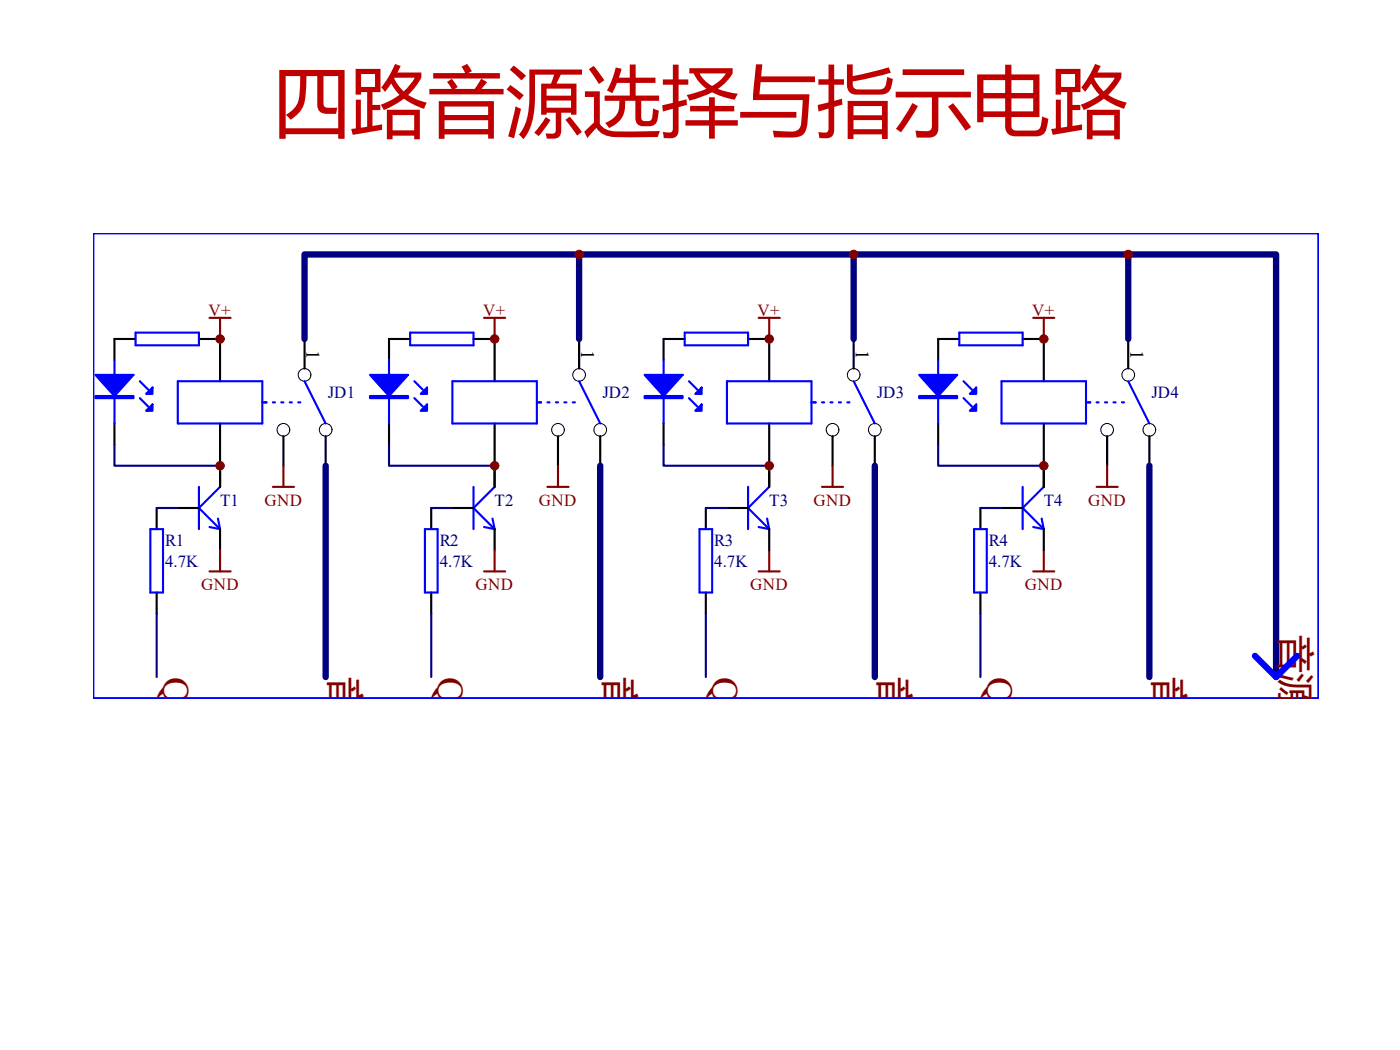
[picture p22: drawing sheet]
<svg xmlns="http://www.w3.org/2000/svg" width="254mm" height="190mm" viewBox="0 0 254 190" stroke-linecap="round" stroke-linejoin="round" font-family="sans-serif">
<defs><g id="words">
<text font-size="14.1" fill="#c00000" x="49.4" y="23.4">四路音源选择与指示电路</text>
<g font-size="6.9" fill="#800000">
<text x="232.7" y="115.2" transform="rotate(90 232.7 115.2)">音源输出</text>
<text x="29.6" y="122.8" transform="rotate(90 29.6 122.8)">Q</text>
<text x="60.2" y="122.8" transform="rotate(90 60.2 122.8)">音源1</text>
<text x="79.4" y="122.8" transform="rotate(90 79.4 122.8)">Q</text>
<text x="110" y="122.8" transform="rotate(90 110 122.8)">音源2</text>
<text x="129.2" y="122.8" transform="rotate(90 129.2 122.8)">Q</text>
<text x="159.9" y="122.8" transform="rotate(90 159.9 122.8)">音源3</text>
<text x="179" y="122.8" transform="rotate(90 179 122.8)">Q</text>
<text x="209.7" y="122.8" transform="rotate(90 209.7 122.8)">音源4</text>
</g>
<g font-size="3.4">
<text x="55.6" y="63.4" transform="rotate(90 55.6 63.4)">1</text>
<text x="105.5" y="63.4" transform="rotate(90 105.5 63.4)">1</text>
<text x="155.3" y="63.4" transform="rotate(90 155.3 63.4)">1</text>
<text x="205.1" y="63.4" transform="rotate(90 205.1 63.4)">1</text>
</g>
<g font-size="3.1" fill="#800000">
<text x="37.8" y="57.3">V+</text>
<text x="87.6" y="57.3">V+</text>
<text x="137.4" y="57.3">V+</text>
<text x="187.3" y="57.3">V+</text>
<text x="48" y="91.8">GND</text>
<text x="97.8" y="91.8">GND</text>
<text x="147.6" y="91.8">GND</text>
<text x="197.4" y="91.8">GND</text>
<text x="36.5" y="107.1">GND</text>
<text x="86.3" y="107.1">GND</text>
<text x="136.1" y="107.1">GND</text>
<text x="185.9" y="107.1">GND</text>
</g>
<g font-size="3.1" fill="#000080">
<text x="59.5" y="72.2">JD1</text>
<text x="109.3" y="72.2">JD2</text>
<text x="159.1" y="72.2">JD3</text>
<text x="208.9" y="72.2">JD4</text>
<text x="39.9" y="91.8">T1</text>
<text x="89.7" y="91.8">T2</text>
<text x="139.6" y="91.8">T3</text>
<text x="189.4" y="91.8">T4</text>
<text x="30" y="99.1">R1</text>
<text x="79.8" y="99.1">R2</text>
<text x="129.6" y="99.1">R3</text>
<text x="179.4" y="99.1">R4</text>
<text x="30" y="102.9">4.7K</text>
<text x="79.8" y="102.9">4.7K</text>
<text x="129.6" y="102.9">4.7K</text>
<text x="179.4" y="102.9">4.7K</text>
</g>
</g></defs>
<g fill="none" stroke="#00f" stroke-width=".38">
<path d="M16.9 42.3h222.3v84.4h-222.3zM20.8 65.3v11.5M24.6 60.3h11.5v2.3h-11.5zM25.4 72.2l1.5 1.6M25.4 69.2l1.5 1.5M32.3 69.2h15.3v7.6h-15.3zM47.6 73h.8M49.5 73h.4M51 73h.4M52.6 73h.4M54.1 73h.4M55.3 69.2l3.8 7.6"/>
<path d="M70.6 65.3v11.5M74.4 60.3h11.5v2.3h-11.5zM75.2 72.2l1.5 1.6M75.2 69.2l1.5 1.5M82.1 69.2h15.3v7.6h-15.3zM97.4 73h.8M99.3 73h.4M100.9 73h.3M102.4 73h.4M103.9 73h.4M105.1 69.2l3.8 7.6M120.4 65.3v11.5"/>
<path d="M124.2 60.3h11.5v2.3h-11.5zM125 72.2l1.5 1.6M125 69.2l1.5 1.5M131.9 69.2h15.3v7.6h-15.3zM147.2 73h.8M149.1 73h.4M150.7 73h.3M152.2 73h.4M153.7 73h.4M154.9 69.2l3.8 7.6M170.2 65.3v11.5M174 60.3h11.5v2.3h-11.5z"/>
<path d="M174.8 72.2l1.5 1.6M174.8 69.2l1.5 1.5M181.7 69.2h15.3v7.6h-15.3zM197 73h.8M198.9 73h.4M200.5 73h.4M202 73h.4M203.5 73h.4M204.7 69.2l3.8 7.6M27.3 96h2.3v11.5h-2.3zM36.1 88.3v7.7M38 95.6l1.9 .4"/>
<path d="M39.5 94.1l.4 1.9M39.9 88.3l-3.8 3.9 3.8 3.8M77.1 96h2.3v11.5h-2.3zM85.9 88.3v7.7M87.8 95.6l1.9 .4M89.4 94.1l.3 1.9M89.7 88.3l-3.8 3.9 3.8 3.8M126.9 96h2.3v11.5h-2.3zM135.7 88.3v7.7M137.6 95.6l2 .4M139.2 94.1l.4 1.9M139.6 88.3l-3.9 3.9 3.9 3.8"/>
<path d="M176.7 96h2.3v11.5h-2.3zM185.5 88.3v7.7M187.5 95.6l1.9 .4M189 94.1l.4 1.9M189.4 88.3l-3.9 3.9 3.9 3.8"/>
</g>
<g fill="none" stroke="#000" stroke-width=".38">
<path d="M20.8 76.8v3.9M24.6 61.5h-3.8v3.8M36.1 61.5h3.8v7.7M39.9 76.8v11.5M51.4 79.1v5.4M55.3 61.5v5.4M59.1 79.1v5.4M70.6 76.8v3.9M74.4 61.5h-3.8v3.8M85.9 61.5h3.8v7.7M89.7 76.8v11.5M101.2 79.1v5.4"/>
<path d="M105.1 61.5v5.4M108.9 79.1v5.4M120.4 76.8v3.9M124.2 61.5h-3.8v3.8M135.7 61.5h3.9v7.7M139.6 76.8v11.5M151 79.1v5.4M154.9 61.5v5.4M158.7 79.1v5.4M170.2 76.8v3.9M174 61.5h-3.8v3.8M185.5 61.5h3.9v7.7"/>
<path d="M189.4 76.8v11.5M200.9 79.1v5.4M204.7 61.5v5.4M208.5 79.1v5.4M28.4 92.2v3.8M32.3 92.2h3.8M39.9 96v3.8M78.2 92.2v3.8M82.1 92.2h3.8M89.7 96v3.8M128.1 92.2v3.8M131.9 92.2h3.8"/>
<path d="M139.6 96v3.8M177.9 92.2v3.8M181.7 92.2h3.8M189.4 96v3.8M28.4 107.5v3.8M78.2 107.5v3.8M128.1 107.5v3.8M177.9 107.5v3.8"/>
</g>
<g fill="none" stroke="#800000" stroke-width=".38">
<path d="M38 57.7h3.8M39.9 57.7v3.8M87.8 57.7h3.9M89.7 57.7v3.8M137.6 57.7h3.9M139.6 57.7v3.8M187.5 57.7h3.8M189.4 57.7v3.8M39.9 99.8v3.9M49.5 88.3h3.8M51.4 84.5v3.8M89.7 99.8v3.9"/>
<path d="M99.3 88.3h3.9M101.2 84.5v3.8M139.6 99.8v3.9M149.1 88.3h3.9M151 84.5v3.8M189.4 99.8v3.9M198.9 88.3h3.9M200.9 84.5v3.8M38 103.7h3.8M87.8 103.7h3.9M137.6 103.7h3.9M187.5 103.7h3.8"/>
</g>
<g fill="none" stroke="#000" stroke-width=".18">
<circle cx="51.4" cy="78" r="1.15"/>
<circle cx="55.3" cy="68" r="1.15"/>
<circle cx="59.1" cy="78" r="1.15"/>
<circle cx="101.2" cy="78" r="1.15"/>
<circle cx="105.1" cy="68" r="1.15"/>
<circle cx="108.9" cy="78" r="1.15"/>
<circle cx="151" cy="78" r="1.15"/>
<circle cx="154.9" cy="68" r="1.15"/>
<circle cx="158.7" cy="78" r="1.15"/>
<circle cx="200.9" cy="78" r="1.15"/>
<circle cx="204.7" cy="68" r="1.15"/>
<circle cx="208.5" cy="78" r="1.15"/>
</g>
<path d="M20.8 80.7v3.8h19.1M28.4 92.2h3.9M70.6 80.7v3.8h19.1M78.2 92.2h3.9M120.4 80.7v3.8h19.2M128.1 92.2h3.8M170.2 80.7v3.8h19.2M177.9 92.2h3.8M28.4 111.3v11.5M78.2 111.3v11.5M128.1 111.3v11.5M177.9 111.3v11.5" fill="none" stroke="#000080" stroke-width=".38"/>
<path d="M105.1 46.2v15.3M154.9 46.2v15.3M204.7 46.2v15.3M55.3 61.5v-15.3h176.2v76.6M59.1 84.5v38.3M108.9 84.5v38.3M158.7 84.5v38.3M208.5 84.5v38.3" fill="none" stroke="#000080" stroke-width="1.1"/>
<path d="M227.7 119l3.8 3.8 3.9-3.8" fill="none" stroke="#00f" stroke-width="1.1"/>
<g fill="#00f" stroke="#00f" stroke-width=".38">
<path d="M17.3 68h6.9l-3.4 3.8z"/>
<path d="M27.7 73.4v1.1h-1.2z"/>
<path d="M27.7 70.3v1.2h-1.2z"/>
<path d="M67.1 68h6.9l-3.4 3.8z"/>
<path d="M77.5 73.4v1.1h-1.2z"/>
<path d="M77.5 70.3v1.2h-1.2z"/>
<path d="M116.9 68h6.9l-3.4 3.8z"/>
<path d="M127.3 73.4v1.1h-1.2z"/>
<path d="M127.3 70.3v1.2h-1.2z"/>
<path d="M166.8 68h6.9l-3.5 3.8z"/>
<path d="M177.1 73.4v1.1h-1.1z"/>
<path d="M177.1 70.3v1.2h-1.1z"/>
<path d="M17.3 71.8h6.9v.4h-6.9z" fill-rule="evenodd"/>
<path d="M67.1 71.8h6.9v.4h-6.9z" fill-rule="evenodd"/>
<path d="M116.9 71.8h6.9v.4h-6.9z" fill-rule="evenodd"/>
<path d="M166.8 71.8h6.9v.4h-6.9z" fill-rule="evenodd"/>
</g>
<g fill="#800000" stroke="#800000" stroke-width=".18">
<circle cx="39.9" cy="61.5" r=".77"/>
<circle cx="39.9" cy="84.5" r=".77"/>
<circle cx="89.7" cy="61.5" r=".77"/>
<circle cx="89.7" cy="84.5" r=".77"/>
<circle cx="139.6" cy="84.5" r=".77"/>
<circle cx="139.6" cy="61.5" r=".77"/>
<circle cx="189.4" cy="84.5" r=".77"/>
<circle cx="189.4" cy="61.5" r=".77"/>
<circle cx="204.7" cy="46.2" r=".77"/>
<circle cx="154.9" cy="46.2" r=".77"/>
<circle cx="105.1" cy="46.2" r=".77"/>
</g>
<use href="#words"/>
</svg>
